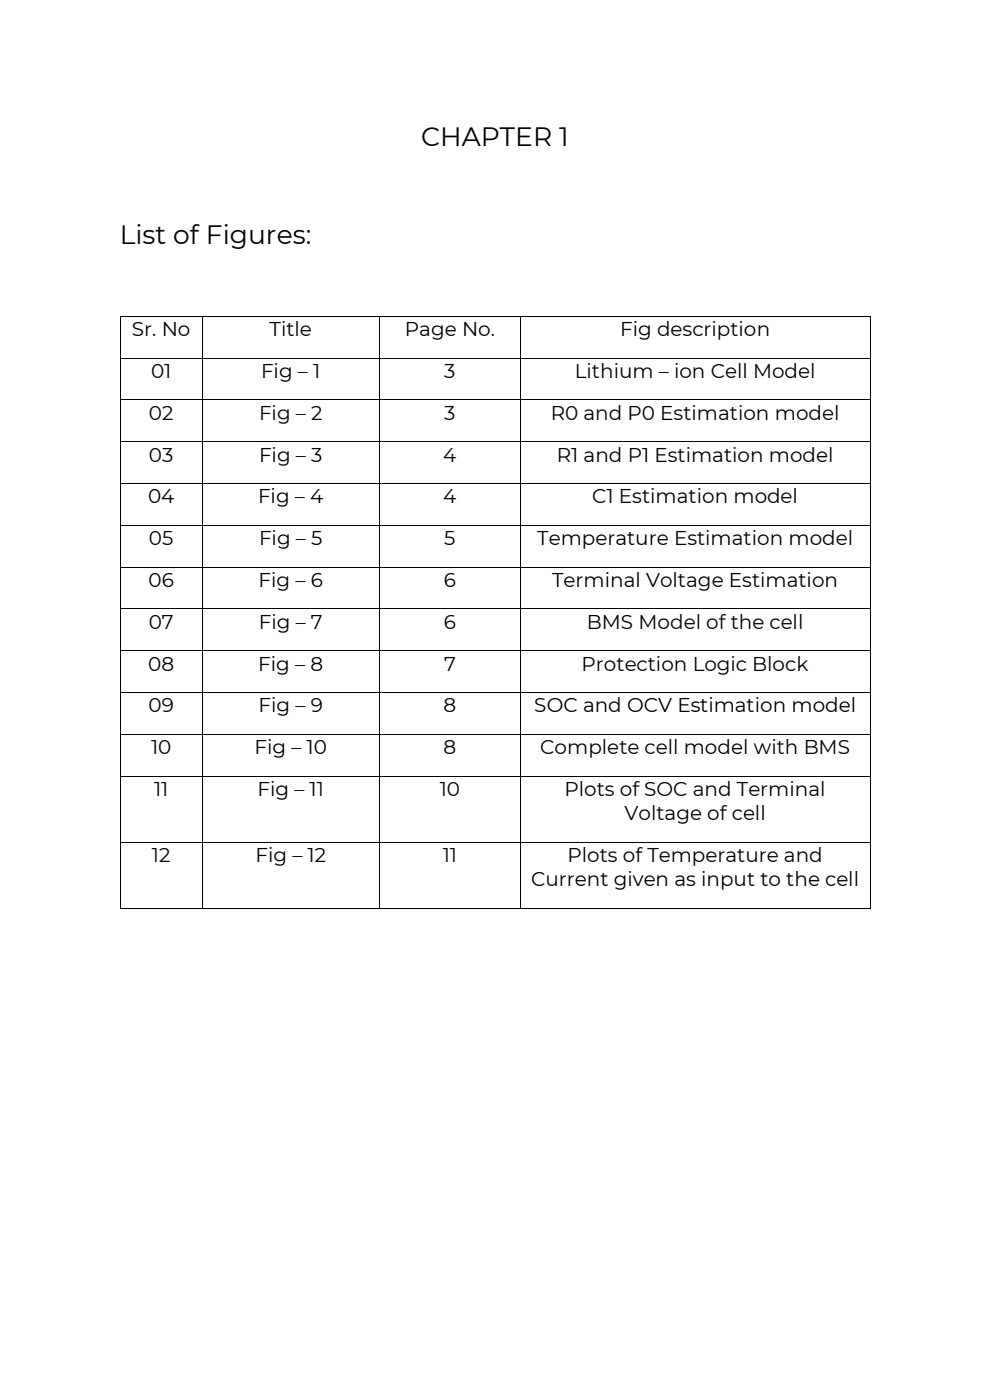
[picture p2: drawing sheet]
<svg xmlns="http://www.w3.org/2000/svg" width="210mm" height="297mm" viewBox="0 0 210 297" stroke-linecap="round" stroke-linejoin="round" font-family="sans-serif">
<defs><g id="words">
<g font-size="5.6">
<text x="89.3" y="30.9">CHAPTER 1</text>
<text x="25.4" y="51.7">List of Figures:</text>
</g>
<g font-size="4.2">
<text x="28" y="71.3">Sr. No</text>
<text x="57.2" y="71.3">Title</text>
<text x="85.9" y="71.3">Page No.</text>
<text x="131.6" y="71.3">Fig description</text>
<text x="32.1" y="80.2">01</text>
<text x="55.4" y="80.2">Fig – 1</text>
<text x="94.3" y="80.2">3</text>
<text x="121.9" y="80.2">Lithium – ion Cell Model</text>
<text x="31.6" y="89">02</text>
<text x="55" y="89">Fig – 2</text>
<text x="94.3" y="89">3</text>
<text x="116.8" y="89">R0 and P0 Estimation model</text>
<text x="31.6" y="97.9">03</text>
<text x="55" y="97.9">Fig – 3</text>
<text x="94" y="97.9">4</text>
<text x="118.1" y="97.9">R1 and P1 Estimation model</text>
<text x="31.4" y="106.8">04</text>
<text x="54.7" y="106.8">Fig – 4</text>
<text x="94" y="106.8">4</text>
<text x="125.6" y="106.8">C1 Estimation model</text>
<text x="31.6" y="115.7">05</text>
<text x="55" y="115.7">Fig – 5</text>
<text x="94.3" y="115.7">5</text>
<text x="114" y="115.7">Temperature Estimation model</text>
<text x="31.5" y="124.5">06</text>
<text x="54.9" y="124.5">Fig – 6</text>
<text x="94.2" y="124.5">6</text>
<text x="117.2" y="124.5">Terminal Voltage Estimation</text>
<text x="31.5" y="133.4">07</text>
<text x="54.9" y="133.4">Fig – 7</text>
<text x="94.2" y="133.4">6</text>
<text x="124.5" y="133.4">BMS Model of the cell</text>
<text x="31.5" y="142.3">08</text>
<text x="54.8" y="142.3">Fig – 8</text>
<text x="94.2" y="142.3">7</text>
<text x="123.4" y="142.3">Protection Logic Block</text>
<text x="31.5" y="151.1">09</text>
<text x="54.9" y="151.1">Fig – 9</text>
<text x="94.1" y="151.1">8</text>
<text x="113.4" y="151.1">SOC and OCV Estimation model</text>
<text x="32.1" y="160">10</text>
<text x="54" y="160">Fig – 10</text>
<text x="94.1" y="160">8</text>
<text x="114.6" y="160">Complete cell model with BMS</text>
<text x="32.7" y="168.9">11</text>
<text x="54.6" y="168.9">Fig – 11</text>
<text x="93.3" y="168.9">10</text>
<text x="119.7" y="168.9">Plots of SOC and Terminal</text>
<text x="132.5" y="174">Voltage of cell</text>
<text x="32.2" y="182.9">12</text>
<text x="54.2" y="182.9">Fig – 12</text>
<text x="93.9" y="182.9">11</text>
<text x="120.4" y="182.9">Plots of Temperature and</text>
<text x="112.7" y="188">Current given as input to the cell</text>
</g>
</g></defs>
<g fill="#000">
<path d="M25.4 67h.2v.2h-.2z" fill-rule="evenodd"/>
<path d="M25.4 67h.2v.2h-.2z" fill-rule="evenodd"/>
<path d="M25.4 75.9h.2v.2h-.2z" fill-rule="evenodd"/>
<path d="M42.8 67h.2v.2h-.2z" fill-rule="evenodd"/>
<path d="M42.8 75.9h.2v.2h-.2z" fill-rule="evenodd"/>
<path d="M80.4 67h.1v.2h-.1z" fill-rule="evenodd"/>
<path d="M80.4 75.9h.1v.2h-.1z" fill-rule="evenodd"/>
<path d="M110.3 67h.2v.2h-.2z" fill-rule="evenodd"/>
<path d="M110.3 75.9h.2v.2h-.2z" fill-rule="evenodd"/>
<path d="M184.5 67h.2v.2h-.2z" fill-rule="evenodd"/>
<path d="M184.5 67h.2v.2h-.2z" fill-rule="evenodd"/>
<path d="M184.5 75.9h.2v.2h-.2z" fill-rule="evenodd"/>
<path d="M25.4 84.8h.2v.1h-.2z" fill-rule="evenodd"/>
<path d="M25.4 93.7h.2v.1h-.2z" fill-rule="evenodd"/>
<path d="M42.8 84.8h.2v.1h-.2z" fill-rule="evenodd"/>
<path d="M42.8 93.7h.2v.1h-.2z" fill-rule="evenodd"/>
<path d="M80.4 84.8h.1v.1h-.1z" fill-rule="evenodd"/>
<path d="M80.4 93.7h.1v.1h-.1z" fill-rule="evenodd"/>
<path d="M110.3 84.8h.2v.1h-.2z" fill-rule="evenodd"/>
<path d="M110.3 93.7h.2v.1h-.2z" fill-rule="evenodd"/>
<path d="M184.5 84.8h.2v.1h-.2z" fill-rule="evenodd"/>
<path d="M184.5 93.7h.2v.1h-.2z" fill-rule="evenodd"/>
<path d="M25.4 102.5h.2v.2h-.2z" fill-rule="evenodd"/>
<path d="M25.4 111.4h.2v.1h-.2z" fill-rule="evenodd"/>
<path d="M42.8 102.5h.2v.2h-.2z" fill-rule="evenodd"/>
<path d="M42.8 111.4h.2v.1h-.2z" fill-rule="evenodd"/>
<path d="M80.4 102.5h.1v.2h-.1z" fill-rule="evenodd"/>
<path d="M80.4 111.4h.1v.1h-.1z" fill-rule="evenodd"/>
<path d="M110.3 102.5h.2v.2h-.2z" fill-rule="evenodd"/>
<path d="M110.3 111.4h.2v.1h-.2z" fill-rule="evenodd"/>
<path d="M184.5 102.5h.2v.2h-.2z" fill-rule="evenodd"/>
<path d="M184.5 111.4h.2v.1h-.2z" fill-rule="evenodd"/>
<path d="M25.4 120.2h.2v.2h-.2z" fill-rule="evenodd"/>
<path d="M25.4 129.1h.2v.2h-.2z" fill-rule="evenodd"/>
<path d="M25.4 138h.2v.2h-.2z" fill-rule="evenodd"/>
<path d="M42.8 120.2h.2v.2h-.2z" fill-rule="evenodd"/>
<path d="M42.8 129.1h.2v.2h-.2z" fill-rule="evenodd"/>
<path d="M42.8 138h.2v.2h-.2z" fill-rule="evenodd"/>
<path d="M80.4 120.2h.1v.2h-.1z" fill-rule="evenodd"/>
<path d="M80.4 129.1h.1v.2h-.1z" fill-rule="evenodd"/>
<path d="M80.4 138h.1v.2h-.1z" fill-rule="evenodd"/>
<path d="M110.3 120.2h.2v.2h-.2z" fill-rule="evenodd"/>
<path d="M110.3 129.1h.2v.2h-.2z" fill-rule="evenodd"/>
<path d="M110.3 138h.2v.2h-.2z" fill-rule="evenodd"/>
<path d="M184.5 120.2h.2v.2h-.2z" fill-rule="evenodd"/>
<path d="M184.5 129.1h.2v.2h-.2z" fill-rule="evenodd"/>
<path d="M184.5 138h.2v.2h-.2z" fill-rule="evenodd"/>
<path d="M25.4 146.8h.2v.2h-.2z" fill-rule="evenodd"/>
<path d="M25.4 155.7h.2v.2h-.2z" fill-rule="evenodd"/>
<path d="M42.8 146.8h.2v.2h-.2z" fill-rule="evenodd"/>
<path d="M42.8 155.7h.2v.2h-.2z" fill-rule="evenodd"/>
<path d="M80.4 146.8h.1v.2h-.1z" fill-rule="evenodd"/>
<path d="M80.4 155.7h.1v.2h-.1z" fill-rule="evenodd"/>
<path d="M110.3 146.8h.2v.2h-.2z" fill-rule="evenodd"/>
<path d="M110.3 155.7h.2v.2h-.2z" fill-rule="evenodd"/>
<path d="M184.5 146.8h.2v.2h-.2z" fill-rule="evenodd"/>
<path d="M184.5 155.7h.2v.2h-.2z" fill-rule="evenodd"/>
<path d="M25.4 164.6h.2v.1h-.2z" fill-rule="evenodd"/>
<path d="M25.4 178.6h.2v.2h-.2z" fill-rule="evenodd"/>
<path d="M42.8 164.6h.2v.1h-.2z" fill-rule="evenodd"/>
<path d="M42.8 178.6h.2v.2h-.2z" fill-rule="evenodd"/>
<path d="M80.4 164.6h.1v.1h-.1z" fill-rule="evenodd"/>
<path d="M80.4 178.6h.1v.2h-.1z" fill-rule="evenodd"/>
<path d="M110.3 164.6h.2v.1h-.2z" fill-rule="evenodd"/>
<path d="M110.3 178.6h.2v.2h-.2z" fill-rule="evenodd"/>
<path d="M184.5 164.6h.2v.1h-.2z" fill-rule="evenodd"/>
<path d="M184.5 178.6h.2v.2h-.2z" fill-rule="evenodd"/>
<path d="M25.4 192.6h.2v.2h-.2z" fill-rule="evenodd"/>
<path d="M25.4 192.6h.2v.2h-.2z" fill-rule="evenodd"/>
<path d="M42.8 192.6h.2v.2h-.2z" fill-rule="evenodd"/>
<path d="M80.4 192.6h.1v.2h-.1z" fill-rule="evenodd"/>
<path d="M110.3 192.6h.2v.2h-.2z" fill-rule="evenodd"/>
<path d="M184.5 192.6h.2v.2h-.2z" fill-rule="evenodd"/>
<path d="M184.5 192.6h.2v.2h-.2z" fill-rule="evenodd"/>
</g>
<g fill="none" stroke="#000" stroke-width=".21">
<path d="M25.5 67.2v8.7M25.5 76.1v8.7M25.6 67.1h17.2M25.6 76h17.2M42.9 67.2v8.7M42.9 76.1v8.7M43 67.1h37.4M43 76h37.4M80.5 67.2v8.7M80.5 76.1v8.7M80.5 67.1h29.8M80.5 76h29.8"/>
<path d="M110.4 67.2v8.7M110.4 76.1v8.7M110.5 67.1h74M110.5 76h74M184.6 67.2v8.7M184.6 76.1v8.7M25.5 84.9v8.8M25.5 93.8v8.7M25.6 84.8h17.2M25.6 93.7h17.2M42.9 84.9v8.8M42.9 93.8v8.7"/>
<path d="M43 84.8h37.4M43 93.7h37.4M80.5 84.9v8.8M80.5 93.8v8.7M80.5 84.8h29.8M80.5 93.7h29.8M110.4 84.9v8.8M110.4 93.8v8.7M110.5 84.8h74M110.5 93.7h74M184.6 84.9v8.8M184.6 93.8v8.7"/>
<path d="M25.5 102.7v8.7M25.5 111.5v8.7M25.6 102.6h17.2M25.6 111.4h17.2M42.9 102.7v8.7M42.9 111.5v8.7M43 102.6h37.4M43 111.4h37.4M80.5 102.7v8.7M80.5 111.5v8.7M80.5 102.6h29.8M80.5 111.4h29.8"/>
<path d="M110.4 102.7v8.7M110.4 111.5v8.7M110.5 102.6h74M110.5 111.4h74M184.6 102.7v8.7M184.6 111.5v8.7M25.5 120.4v8.7M25.5 129.3v8.7M25.5 138.2v8.6M25.6 120.3h17.2M25.6 129.2h17.2M25.6 138.1h17.2"/>
<path d="M42.9 120.4v8.7M42.9 129.3v8.7M42.9 138.2v8.6M43 120.3h37.4M43 129.2h37.4M43 138.1h37.4M80.5 120.4v8.7M80.5 129.3v8.7M80.5 138.2v8.6M80.5 120.3h29.8M80.5 129.2h29.8M80.5 138.1h29.8"/>
<path d="M110.4 120.4v8.7M110.4 129.3v8.7M110.4 138.2v8.6M110.5 120.3h74M110.5 129.2h74M110.5 138.1h74M184.6 120.4v8.7M184.6 129.3v8.7M184.6 138.2v8.6M25.5 147v8.7M25.5 155.9v8.7M25.6 146.9h17.2"/>
<path d="M25.6 155.8h17.2M42.9 147v8.7M42.9 155.9v8.7M43 146.9h37.4M43 155.8h37.4M80.5 147v8.7M80.5 155.9v8.7M80.5 146.9h29.8M80.5 155.8h29.8M110.4 147v8.7M110.4 155.9v8.7M110.5 146.9h74"/>
<path d="M110.5 155.8h74M184.6 147v8.7M184.6 155.9v8.7M25.5 164.7v13.9M25.5 178.8v13.8M25.6 164.7h17.2M25.6 178.7h17.2M42.9 164.7v13.9M42.9 178.8v13.8M43 164.7h37.4M43 178.7h37.4M80.5 164.7v13.9"/>
<path d="M80.5 178.8v13.8M80.5 164.7h29.8M80.5 178.7h29.8M110.4 164.7v13.9M110.4 178.8v13.8M110.5 164.7h74M110.5 178.7h74M184.6 164.7v13.9M184.6 178.8v13.8M25.6 192.7h17.2M43 192.7h37.4M80.5 192.7h29.8"/>
<path d="M110.5 192.7h74"/>
</g>
<use href="#words"/>
</svg>
